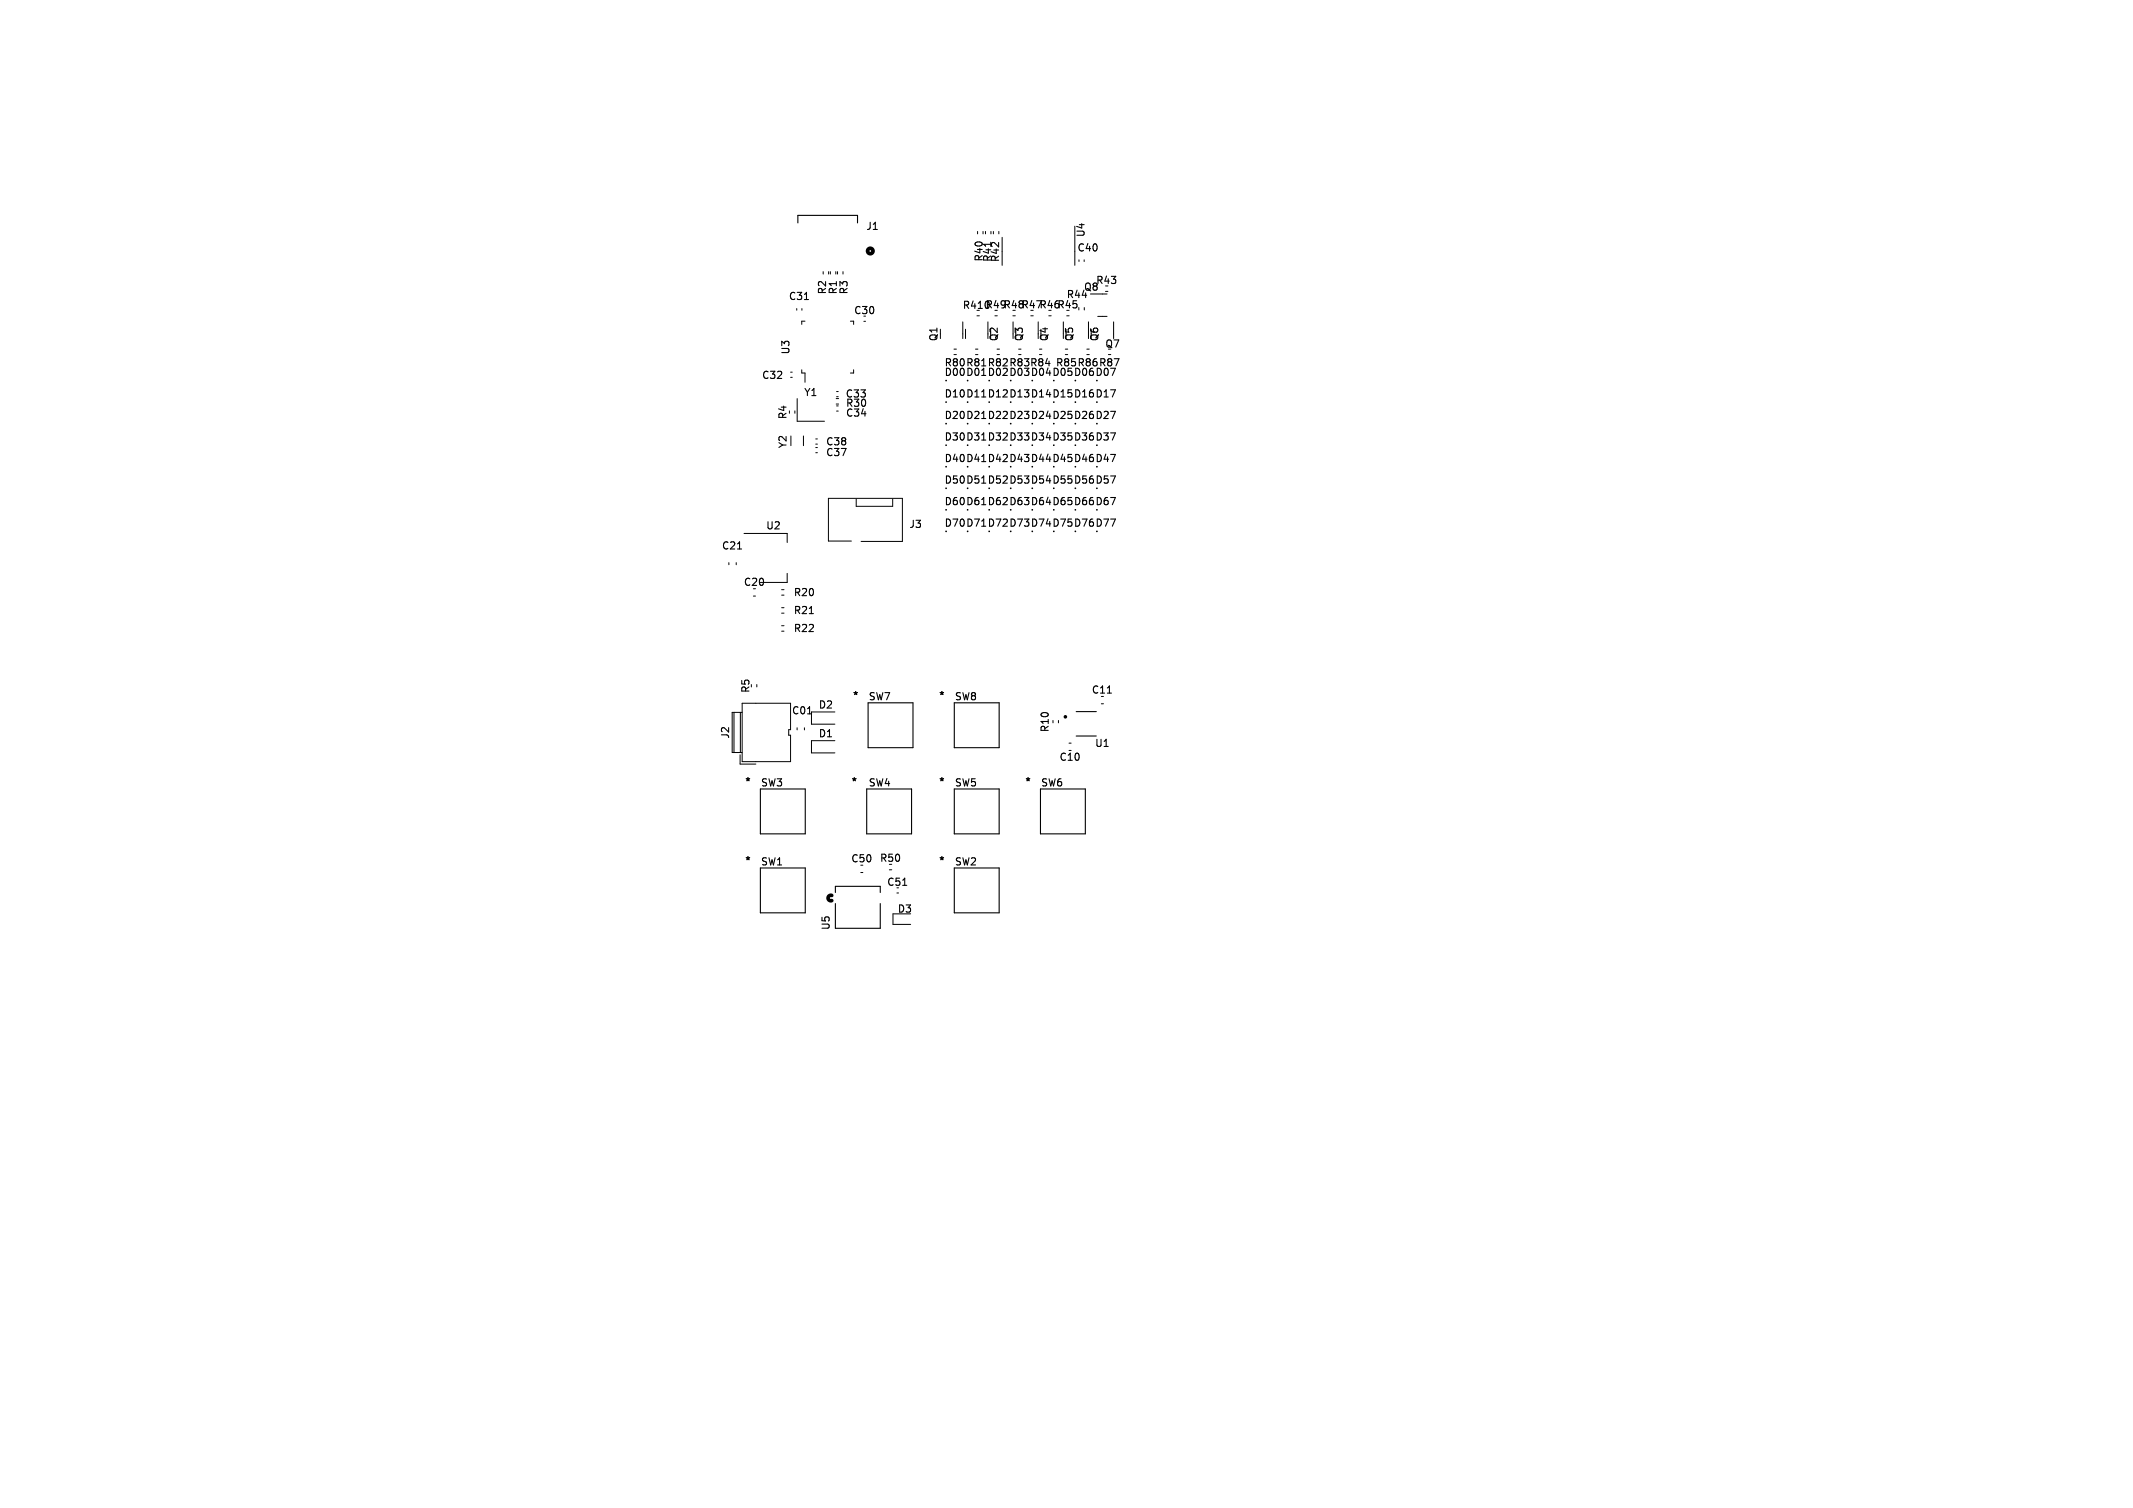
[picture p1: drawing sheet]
<svg xmlns="http://www.w3.org/2000/svg" width="297mm" height="210mm" viewBox="0 0 297 210" stroke-linecap="round" stroke-linejoin="round" font-family="sans-serif">
<defs><g id="words">
<g font-size="1.4">
<text x="120.5" y="32.2">J1</text>
<text x="149.9" y="35.2">C40</text>
<text x="151.2" y="33.1" transform="rotate(-90 151.2 33.1)">U4</text>
<text x="109.7" y="42">C31</text>
<text x="115.2" y="41.1" transform="rotate(-90 115.2 41.1)">R2</text>
<text x="116.7" y="41.1" transform="rotate(-90 116.7 41.1)">R1</text>
<text x="118.2" y="41.1" transform="rotate(-90 118.2 41.1)">R3</text>
<text x="137" y="36.5" transform="rotate(-90 137 36.5)">R40</text>
<text x="138.2" y="36.6" transform="rotate(-90 138.2 36.6)">R41</text>
<text x="139.3" y="36.6" transform="rotate(-90 139.3 36.6)">R42</text>
<text x="148.4" y="41.7">R44</text>
<text x="150.8" y="40.7">Q8</text>
<text x="152.5" y="39.8">R43</text>
<text x="118.8" y="44">C30</text>
<text x="130.7" y="47.6" transform="rotate(-90 130.7 47.6)">Q1</text>
<text x="133.9" y="43.2">R410R49R48R47R46R45</text>
<text x="139.1" y="47.6" transform="rotate(-90 139.1 47.6)">Q2</text>
<text x="142.6" y="47.6" transform="rotate(-90 142.6 47.6)">Q3</text>
<text x="146.1" y="47.6" transform="rotate(-90 146.1 47.6)">Q4</text>
<text x="149.6" y="47.6" transform="rotate(-90 149.6 47.6)">Q5</text>
<text x="153.1" y="47.6" transform="rotate(-90 153.1 47.6)">Q6</text>
<text x="106" y="53">C32</text>
<text x="110.1" y="49.5" transform="rotate(-90 110.1 49.5)">U3</text>
<text x="131.4" y="52.6">D00 D01 D02 D03 D04 D05 D06 D07</text>
<text x="131.4" y="51.2">R80 R81 R82 R83 R84</text>
<text x="146.9" y="51.2">R85 R86 R87</text>
<text x="153.8" y="48.6">Q7</text>
<text x="109.7" y="58.5" transform="rotate(-90 109.7 58.5)">R4</text>
<text x="111.9" y="55.4">Y1</text>
<text x="117.7" y="55.6">C33</text>
<text x="117.7" y="58.2">C34</text>
<text x="117.7" y="56.9">R30</text>
<text x="131.4" y="58.6">D20 D21 D22 D23 D24 D25 D26 D27</text>
<text x="131.4" y="55.6">D10 D11 D12 D13 D14 D15 D16 D17</text>
<text x="109.7" y="62.5" transform="rotate(-90 109.7 62.5)">Y2</text>
<text x="114.9" y="62.2">C38</text>
<text x="114.9" y="63.7">C37</text>
<text x="131.4" y="61.6">D30 D31 D32 D33 D34 D35 D36 D37</text>
<text x="131.4" y="64.6">D40 D41 D42 D43 D44 D45 D46 D47</text>
<text x="131.4" y="70.6">D60 D61 D62 D63 D64 D65 D66 D67</text>
<text x="131.4" y="67.6">D50 D51 D52 D53 D54 D55 D56 D57</text>
<text x="100.4" y="76.7">C21</text>
<text x="106.6" y="73.9">U2</text>
<text x="126.5" y="73.7">J3</text>
<text x="131.4" y="73.6">D70 D71 D72 D73 D74 D75 D76 D77</text>
<text x="103.5" y="81.8">C20</text>
<text x="110.4" y="83.2">R20</text>
<text x="110.4" y="85.7">R21</text>
<text x="110.4" y="88.2">R22</text>
<text x="104.6" y="96.6" transform="rotate(-90 104.6 96.6)">R5</text>
<text x="110.2" y="99.7">C01</text>
<text x="113.9" y="98.9">D2</text>
<text x="118.6" y="97.6">*</text>
<text x="120.9" y="97.7">SW7</text>
<text x="130.6" y="97.6">*</text>
<text x="132.9" y="97.7">SW8</text>
<text x="151.9" y="96.8">C11</text>
<text x="101.7" y="103" transform="rotate(-90 101.7 103)">J2</text>
<text x="113.9" y="102.9">D1</text>
<text x="146.2" y="102.1" transform="rotate(-90 146.2 102.1)">R10</text>
<text x="147.4" y="106.2">C10</text>
<text x="152.4" y="104.2">U1</text>
<text x="103.6" y="109.6">*</text>
<text x="105.9" y="109.7">SW3</text>
<text x="118.4" y="109.6">*</text>
<text x="120.9" y="109.7">SW4</text>
<text x="130.6" y="109.6">*</text>
<text x="132.9" y="109.7">SW5</text>
<text x="142.6" y="109.6">*</text>
<text x="144.9" y="109.7">SW6</text>
<text x="103.6" y="120.6">*</text>
<text x="105.9" y="120.7">SW1</text>
<text x="118.4" y="120.3">C50</text>
<text x="122.4" y="120.2">R50</text>
<text x="123.4" y="123.6">C51</text>
<text x="130.6" y="120.6">*</text>
<text x="132.9" y="120.7">SW2</text>
<text x="115.7" y="129.6" transform="rotate(-90 115.7 129.6)">U5</text>
<text x="124.9" y="127.3">D3</text>
</g>
</g></defs>
<g fill="none" stroke="#000" stroke-width=".15">
<path d="M111.1 31v-1h8.3v1M112 41.7h.6M102.7 76.5h.6M112.4 99.4h.6M112.7 85.5h.6M120.9 97.9h6.2v6.2h-6.2zM132.9 97.9h6.2v6.2h-6.2zM149.9 99.1h2.7M154.2 96.5h.6M105.9 109.9h6.2v6.2h-6.2zM120.7 109.9h6.2v6.2h-6.2zM132.9 109.9h6.2v6.2h-6.2z"/>
<path d="M144.9 109.9h6.2v6.2h-6.2zM149.9 102.5h2.7M105.9 120.9h6.2v6.2h-6.2zM116.3 124.3v-.9h6.3v.9M116.3 125.8v3.5h6.3v-3.5M125.7 123.3h.6M132.9 120.9h6.2v6.2h-6.2z"/>
</g>
<g fill="none" stroke="#000" stroke-width=".14">
<path d="M114.6 37.8v.4M115.4 37.8v.4M115.6 37.8v.4M116.4 37.8v.4M116.6 37.8v.4M117.4 37.8v.4M136.1 32.2v.4M136.9 32.2v.4M137.2 32.2v.4M138 32.2v.4M138.3 32.2v.4M139.1 32.2v.4"/>
<path d="M139.5 33v2M149.7 31.5v5.4M150.2 36.2v.2M151 36.2v.2M110.1 51.8h.2M110.1 52.5h.2M110.7 57.2v.4M110.9 43v.2M111 55.5v3.2h3.8M111.6 51.5v.4h.5v1.3M111.7 43v.2M112.1 44.7h-.5v.5"/>
<path d="M116.4 55.5h.4M116.4 56.3h.4M116.5 54.5h.2M116.5 55.2h.2M116.5 56.5h.2M116.5 57.2h.2M118.4 44.7h.5v.5M118.9 51.5v.4h-.5M120.3 44.7h.2M132.8 49.4h.4M132.8 48.6h.4M134.1 44.8v2.4"/>
<path d="M134.4 45.9v1.3M135.8 49.4h.4M135.8 48.6h.4M136 44h.4M137.6 44.8v2.4M138.5 44h.4M138.8 49.4h.4M138.8 48.6h.4M141 44h.4M141.1 44.8v2.4M141.8 49.4h.4M141.8 48.6h.4"/>
<path d="M143.5 44h.4M144.6 44.8v2.4M144.7 49.4h.4M144.7 48.6h.4M146 44h.4M148.1 44.8v2.4M148.3 49.4h.4M148.3 48.6h.4M148.5 44h.4M150.2 42.8v.4M151 42.8v.4M151.3 49.4h.4"/>
<path d="M151.3 48.6h.4M151.6 44.8v2.4M151.8 40.9h2.4M152.9 44.1h1.3M153.9 40.6h.4M154.3 49.4h.4M155.1 44.8v2.4M101.5 78.4v.2M102.5 78.4v.2M103.6 74.3h6v1.3M109.6 79.8v1.3h-3.8M111.9 60.7v1.4"/>
<path d="M113.6 61.1h.2M113.6 61.8h.2M113.6 62.3h.2M113.6 63h.2M118.5 75.4h-3.1v-6h10.2v6h-5.7M119.2 69.5v1h5.1v-1M102.2 99.2v5.6M103.1 99.2v5.6M103.3 99.2h-1.3v5.6h1.3M103.3 97.9h6.8v3.7h-.3v.8h.3v3.7h-6.8zM104.9 83h.3M105.4 95.3v.4"/>
<path d="M108.8 82.1h.4M108.8 82.9h.4M108.8 84.6h.4M108.8 85.4h.4M108.8 87.1h.4M108.8 87.9h.4M116.2 99.1h-3.2v1.7h3.2M153.4 98h.2M103.1 105.1v1.3h2.1M111 101.4v.2M112 101.4v.2M116.2 103.1h-3.2v1.7h3.2"/>
<path d="M147.4 100.3v.4M148.9 103.5h.2M148.9 104.5h.2M119.9 121.5h.2M123.8 121.1h.4M124.9 124.4h.2M126.8 127.3h-2.5v1.4h2.5"/>
</g>
<g fill="none" stroke="#000" stroke-width=".51">
<path d="M115.8 124.7h-.3l-.2 .4 .2 .3h.3"/>
<circle cx="121.2" cy="35" r=".38"/>
</g>
<circle cx="148.3" cy="99.8" r=".12" fill="none" stroke="#000" stroke-width=".25"/>
<use href="#words"/>
</svg>
